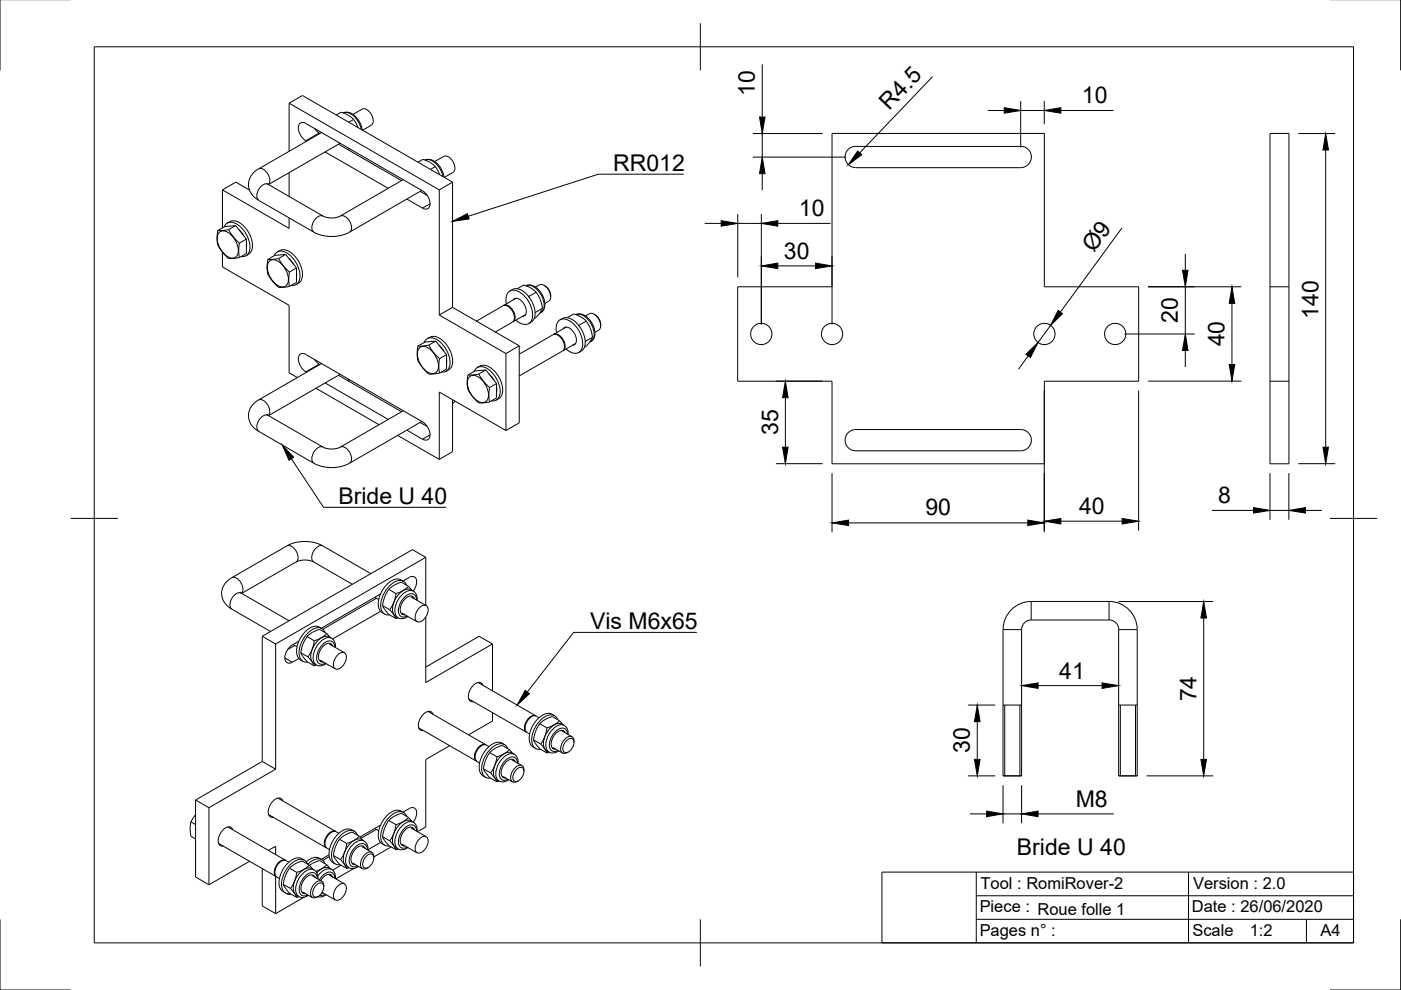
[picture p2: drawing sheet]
<svg xmlns="http://www.w3.org/2000/svg" width="297mm" height="210mm" viewBox="0 0 297 210" stroke-linecap="round" stroke-linejoin="round" font-family="sans-serif">
<defs><g id="words">
<g font-size="4.9">
<text x="160.1" y="20.4" transform="rotate(-90 160.1 20.4)">10</text>
<text x="188.6" y="23.6" transform="rotate(-46 188.6 23.6)">R4.5</text>
<text x="229.4" y="21.9">10</text>
<text x="130" y="36.2">RR012</text>
<text x="169.4" y="45.8">10</text>
<text x="231.9" y="53.7" transform="rotate(-54 231.9 53.7)">Ø9</text>
<text x="166.2" y="54.8">30</text>
<text x="249.7" y="68.5" transform="rotate(-90 249.7 68.5)">20</text>
<text x="279.5" y="67.5" transform="rotate(-90 279.5 67.5)">140</text>
<text x="259.7" y="73.4" transform="rotate(-90 259.7 73.4)">40</text>
<text x="165" y="92.3" transform="rotate(-90 165 92.3)">35</text>
<text x="71.7" y="106.9">Bride U 40</text>
<text x="258.3" y="106.7">8</text>
<text x="196.2" y="109.3">90</text>
<text x="228.8" y="109">40</text>
<text x="125.1" y="133.4">Vis M6x65</text>
<text x="224.6" y="143.9">41</text>
<text x="253.7" y="148.7" transform="rotate(-90 253.7 148.7)">74</text>
<text x="205.6" y="159.7" transform="rotate(-90 205.6 159.7)">30</text>
<text x="228.1" y="171">M8</text>
<text x="215.6" y="181.2">Bride U 40</text>
</g>
<g font-size="3.5">
<text x="207.9" y="188.4">Tool : RomiRover-2</text>
<text x="253" y="188.4">Version : 2.0</text>
<text x="207.7" y="193.4">Piece : Roue folle 1</text>
<text x="252.7" y="193.5">Date : 26/06/2020</text>
<text x="207.7" y="198.4">Pages n° :</text>
<text x="252.8" y="198.5">Scale</text>
<text x="265" y="198.5">1:2</text>
<text x="280" y="198.4">A4</text>
</g>
</g></defs>
<!-- layer: Visible Narrow -->
<g fill="none" stroke="#000" stroke-width=".21">
<path d="M54.8 35.8a1.96 1.96 0 0 1 2.2 1.6 1.61 1.61 0 0 1-.1 1.7M56.8 39.1a2.03 2.03 0 0 0-2.2 1.6 1.41 1.41 0 0 0 .2 1.7M67.7 28.2l-2.9 1.6M72.8 23.9a3 3 0 0 1 3.2 2l.6 1.5M90.1 33.9a3 3 0 0 1 3.3 2l.5 1.5M68.5 45.8a2.03 2.03 0 0 0-2.3 1.7 1.41 1.41 0 0 0 .3 1.7M72.2 45.8a2.03 2.03 0 0 1 2.2 1.7 1.41 1.41 0 0 1-.3 1.7M91.2 43.2l-1.6 .9M67.7 77.2l-2.9 1.6M111.5 60.6a2.58 2.58 0 0 1 2.8 1.3 3.9 3.9 0 0 1 .7 4l-.3 .3M122.1 66.7a2.58 2.58 0 0 1 2.8 1.4 3.9 3.9 0 0 1 .7 4l-.3 .3M54.8 84.8a1.96 1.96 0 0 1 2.2 1.6 1.61 1.61 0 0 1-.1 1.7"/>
<path d="M56.8 88.1a2.03 2.03 0 0 0-2.2 1.6 1.41 1.41 0 0 0 .2 1.7M68.5 94.8a2.03 2.03 0 0 0-2.3 1.7 1.41 1.41 0 0 0 .3 1.7M72.2 94.8a2.03 2.03 0 0 1 2.2 1.7 1.41 1.41 0 0 1-.3 1.7M91.2 92.2l-1.6 .9M60.8 115.7a2.03 2.03 0 0 1 2.3 1.7 1.41 1.41 0 0 1-.3 1.7M68.4 115.7a2.03 2.03 0 0 0-2.2 1.7 1.41 1.41 0 0 0 .3 1.7M49.2 122.5a1.96 1.96 0 0 1 2.1 1.5 1.61 1.61 0 0 1-.1 1.8M51.1 125.8a2.03 2.03 0 0 0-2.2 1.6 1.41 1.41 0 0 0 .3 1.7M60.4 139.5l1.6 .9M70.3 135.3a2.48 2.48 0 0 0-2.8 1.3 3.9 3.9 0 0 0-.8 4.1l.4 .3M71 137.2a1.17 1.17 0 0 0-.6-1.2 1.17 1.17 0 0 0-1.4 .2 3.8 3.8 0 0 0-1.6 4.2 1.17 1.17 0 0 0 1.6 .2M87.6 125.3a2.48 2.48 0 0 0-2.8 1.3 3.9 3.9 0 0 0-.7 4.1l.3 .3"/>
<path d="M88.3 127.2a1.17 1.17 0 0 0-.6-1.2 1.17 1.17 0 0 0-1.3 .1 3.8 3.8 0 0 0-1.7 4.3 1.17 1.17 0 0 0 1.7 .2M212.7 133.5h3.9M218.6 127.5v4M235.1 127.5v4M237.2 133.5h3.9M109 159.9a2.48 2.48 0 0 0-2.8 1.3 3.9 3.9 0 0 0-.7 4.1l.3 .3M119.6 153.8a2.48 2.48 0 0 0-2.8 1.3 3.9 3.9 0 0 0-.7 4l.3 .3M120.3 155.6a1.17 1.17 0 0 0-.6-1.1 1.17 1.17 0 0 0-1.3 .1 3.8 3.8 0 0 0-1.7 4.3 1.15 1.15 0 0 0 1.6 .2M213 149.5v15M216.2 149.5v15M237.5 149.5v15M240.7 149.5v15"/>
<path d="M77.2 178.3a2.48 2.48 0 0 0-2.8 1.3 3.9 3.9 0 0 0-.8 4.1l.4 .2M87.6 174.3a2.48 2.48 0 0 0-2.8 1.3 3.9 3.9 0 0 0-.7 4.1l.3 .3M88.3 176.2a1.17 1.17 0 0 0-.6-1.2 1.17 1.17 0 0 0-1.3 .1 3.8 3.8 0 0 0-1.7 4.3 1.17 1.17 0 0 0 1.7 .2M109.7 161.8a1.17 1.17 0 0 0-.6-1.2 1.17 1.17 0 0 0-1.3 .2 3.8 3.8 0 0 0-1.7 4.2 1.15 1.15 0 0 0 1.6 .2M66.6 184.4a2.48 2.48 0 0 0-2.8 1.3 3.9 3.9 0 0 0-.8 4.1l.3 .3M67.3 186.3a1.17 1.17 0 0 0-.6-1.2 1.17 1.17 0 0 0-1.4 .2 3.8 3.8 0 0 0-1.6 4.2 1.15 1.15 0 0 0 1.6 .2M69 189.6l-.6 .2h-.6M70.3 184.3a2.55 2.55 0 0 0-2.9 1.4M71 186.2a1.25 1.25 0 0 0-.8-1.3 1.25 1.25 0 0 0-1.5 .5l-1 1.1M77.9 180.1a1.17 1.17 0 0 0-.6-1.1 1.17 1.17 0 0 0-1.4 .1 3.8 3.8 0 0 0-1.6 4.3 1.15 1.15 0 0 0 1.6 .2"/>
</g>
<!-- layer: Visible -->
<g fill="none" stroke="#000" stroke-width=".21">
<path d="M61.3 21.9v10.2M61.3 36.6v5M61.3 21.9l31.8 18.4M61.3 21.9l2.8-1.7 31.8 18.4M65 29.9a3.2 3.2 0 0 1-1.5-3.6 .98 .98 0 0 1 1.3-.1l24.8 14.3a3 3 0 0 1 1.4 3.5 .98 .98 0 0 1-1.4 .1M66.7 27.2l1.1 1.1M68.2 28.1l-13.5 7.7-.9 .7-.8 1.1-.3 1.3 .3 1.6 .7 1.1 1.1 .9 11.9 6.8 1.6 .6 2.5 .2 1.5-.2 1.6-.6 15.5-8.9M68.9 32.2l13.4 7.7M71.3 24.4l1-.6 1.8 .8 .9 .7M71.8 30.6l13.4 7.7M72.1 30.4l-15.2 8.7M72.2 30.4h-.2"/>
<path d="M72.8 24l.5-.2 .7 .1 1.2 .7 1.2 1.5 .4 1.5M73.9 31.7h-.1M73.9 31.4l-.2 .3M74.1 31.5l-.2 .2M75 25.3l.9 1.7M75 25.3l-1.1 .6M76.8 23.1l-2 1.1M76.8 23.1a2.03 2.03 0 0 1 2.2 1.7 1.41 1.41 0 0 1-.3 1.7M78.7 26.6l-1.8 1M85.5 38.1l-13.4 7.7-1.7 .4-1-.1-.9-.3-11.9-6.9M88.6 34.4l1-.6h.2l1.4 .6 1.1 .9M90.1 33.9l1.1-.1 1.3 .7 1.1 1.4 .5 1.7"/>
<path d="M92.2 34.3l1.9-1.2a2.03 2.03 0 0 1 2.2 1.7 1.41 1.41 0 0 1-.3 1.7M92.3 35.3l.9 1.7M92.3 35.3l-1 .6M95.9 38.6v26.6M95.9 38.6l-2.8 1.7M96.1 36.5l-1.9 1.1M176.4 28.3h45v32.5h20v20h-20v17.5h-45v-17.5h-20v-20h20zM181.4 35.6h35M181.4 31h35M181.4 31a2.25 2.25 0 0 0-2.2 2.3 2.25 2.25 0 0 0 2.2 2.2M216.4 31a2.25 2.25 0 0 1 2.3 2.3 2.25 2.25 0 0 1-2.3 2.2M269.3 28.3h4v70h-4z"/>
<path d="M46.2 48.9l-.1 2.3a5.4 5.4 0 0 0 1.7 3 1.71 1.71 0 0 0 1.9 .6l1.1-.2M46.5 49.2a2.07 2.07 0 0 1 2.8 .9 4.2 4.2 0 0 1 1 4 1.56 1.56 0 0 1-2.5 0 4.3 4.3 0 0 1-1.5-4.6zM47.2 40.3l14.1 8.1v-2.2M47.2 40.3l2.8-1.7 2.9 1.7M47.2 40.3v8M47.2 53.5v3.1l14.1 8.1v14.4l1.8 .9M47.5 48.1a1.61 1.61 0 0 1 2.5-.7 5.8 5.8 0 0 1 2.9 5.8 1.51 1.51 0 0 1-1.8 1.2M48.5 48.7l1.1 1.7 1.2 1.2M48.5 48.7l-2.3 .2M48.7 47l-.5 .3M48.7 47a2.71 2.71 0 0 1 3.1 1 5.3 5.3 0 0 1 1.5 5.2l-.2 .4-.9 .6M50 47.8l-2.4 .2-1.4 .9"/>
<path d="M50 47.8l2.2 2.9M50 47.8l-1.5 .9M50.6 48.7l1.1 1.3M50.8 51.6l-.2 1.3 .2 1.7M52.2 51.6v.9M52.2 50.7v3.1l-1.4 .8M52.2 50.7l-1.4 .9M56.8 55l-.1 2.3a5.4 5.4 0 0 0 1.7 3 1.85 1.85 0 0 0 2.1 .6l.9-.2M57.2 55.3a2.07 2.07 0 0 1 2.7 .9 4.2 4.2 0 0 1 1 4.1 1.56 1.56 0 0 1-2.5-.1 4.3 4.3 0 0 1-1.5-4.5zM58.1 54.2a1.61 1.61 0 0 1 2.5-.7 5.8 5.8 0 0 1 2.9 5.8 1.51 1.51 0 0 1-1.8 1.2M58.8 53.4a2.29 2.29 0 0 1 3.1 .3 5.7 5.7 0 0 1 2 5.6l-.2 .4-.9 .7M59.1 54.8l1.1 1.7 1.2 1.2"/>
<path d="M59.1 54.8l-2.3 .2M60.6 53.9l-2.3 .3-1.5 .8M60.6 53.9l2.3 2.9M60.6 53.9l-1.5 .9M61.2 54.8l1.1 1.3M61.4 57.7l-.2 1.4 .2 1.6M62.9 57.8v.8M62.9 56.8v3.1l-1.5 .8M62.9 56.8l-1.5 .9M86.3 42.2l3.3 1.9M89.1 40.6l1.5 .8M89.5 40.4h-.2"/>
<path d="M93.1 40.3v26.5M65 78.9a3.2 3.2 0 0 1-1.5-3.6 .98 .98 0 0 1 1.3-.2l24.8 14.3a3 3 0 0 1 1.4 3.6 .98 .98 0 0 1-1.4 .1l-3.3-1.9M66.7 76.2l1 1M67.7 77.2l.1 .1M68.2 77.1l-13.4 7.7-1 .7-.7 1-.4 1.3 .3 1.7 .8 1.1 1 .9 12 6.9 1.9 .6 2 .1 1.7-.2 1.4-.5 15.6-9M71.8 79.6l13.4 7.7M72.1 79.4l-15.2 8.7M72.2 79.4h-.2M88.6 73.4l-.1 2.3a5.4 5.4 0 0 0 1.5 2.8 1.98 1.98 0 0 0 2.4 .7l.8-.1M89 73.7a2.07 2.07 0 0 1 2.7 .9 4.2 4.2 0 0 1 1 4 1.56 1.56 0 0 1-2.5 0 4.3 4.3 0 0 1-1.5-4.6zM89.9 72.6a1.61 1.61 0 0 1 2.5-.7 5.8 5.8 0 0 1 2.9 5.8 1.51 1.51 0 0 1-1.7 1.2M90.9 73.2l1 1.5 1.3 1.3"/>
<path d="M90.9 73.2l-2.3 .2M91.1 71.5l-.5 .3M91.1 71.5a2.71 2.71 0 0 1 3.1 1 5.3 5.3 0 0 1 1.6 5.2l-.3 .4-.9 .6M92.4 72.3l-2.3 .2-1.5 .9M92.4 72.3l2.3 2.9M92.4 72.3l-1.5 .9M93 73.2l1.1 1.3M93.1 66.8l14.2 8.2M93.2 76l-.2 1.2 .2 1.9M94.7 76.1v.9M94.7 75.2v3l-1.5 .9M94.7 75.2l-1.5 .8"/>
<path d="M95.9 65.2l14.2 8.1M95.9 65.2l-2.8 1.6M99.2 79.5l-.1 2.3a6 6 0 0 0 1.9 3.2 1.48 1.48 0 0 0 1.5 .4l1.3-.2M99.6 79.8a2.07 2.07 0 0 1 2.7 .9 4.2 4.2 0 0 1 1 4.1 1.56 1.56 0 0 1-2.5-.1 4.3 4.3 0 0 1-1.5-4.5zM100.6 78.7a1.61 1.61 0 0 1 2.4-.7 5.8 5.8 0 0 1 2.9 5.8 1.51 1.51 0 0 1-1.7 1.2M101 68.1l5.7-3.3a2.07 2.07 0 0 1 2.2 1.8 1.43 1.43 0 0 1-.2 1.7M101.5 79.3l.9 1.4 1.4 1.5M101.5 79.3l-2.3 .2M101.7 77.6l-.5 .3M101.8 77.6a2.71 2.71 0 0 1 3 1.1 5.3 5.3 0 0 1 1.6 5.1l-.3 .4-.9 .7M103 78.4l-2.3 .2-1.5 .9M103 78.4l2.3 2.9"/>
<path d="M103 78.4l-1.5 .9M103.7 79.3l1 1.3M106.7 64.8a1.75 1.75 0 0 1 2.2 1.3l.2 .4a1.45 1.45 0 0 1-.4 1.7M107.3 75v16.3M107.4 64.4a2.16 2.16 0 0 1 1.3-2.9 4.8 4.8 0 0 1 4 3.9 2.64 2.64 0 0 1-.9 3.3 2.57 2.57 0 0 1-2.4-.8M108.1 61.7a2.25 2.25 0 0 1 3.1 .2 5.7 5.7 0 0 1 2 5.7l-.6 .7M108.7 68.3l-3.7 2.1M108.8 63.6a1.19 1.19 0 0 1 1.9 .3l.6 .9a1.65 1.65 0 0 1-.2 2.2l-.3 .1M109.3 63.2v.1M109.4 63.2l-2.6 1.6M109.7 61.2l1.3-.8 1.8 .8 .9 .8M110.1 75.1l7.2-4.1a2.07 2.07 0 0 1 2.2 1.7 1.43 1.43 0 0 1-.2 1.7l-9.2 5.3"/>
<path d="M110.1 73.3v16.4l-2.8 1.6M110.1 73.3l-2.8 1.7M111.4 66.8h-.1M111.4 66.7l-2.6 1.5M111.5 60.6l.9-.2 .9 .3 .9 .7 .8 1.1 .4 1.1 .1 1.2-.3 1-.8 .6M112 62.8h.2M112.2 62.8v.2M112.6 68.3l-.5 .3M113.5 66.2v.1M113.5 66.3h.1M113.7 62l.8 1.4 .5 2M113.7 62l-1.5 .8"/>
<path d="M114.3 60.4l-.8 .5M114.3 60.4a2.07 2.07 0 0 1 2.3 1.7 1.43 1.43 0 0 1-.3 1.8l-.8 .4M115 65.4l-.7 1.2-1 .9M115 65.4l-1.5 .9M115.3 60.5l.3 .1M115.6 60.6a2.57 2.57 0 0 1 1.2 2.3M117.4 70.9a1.75 1.75 0 0 1 2.1 1.3l.2 .4a1.45 1.45 0 0 1-.4 1.8M118 70.5a2.16 2.16 0 0 1 1.3-2.9 4.8 4.8 0 0 1 4 3.9 2.64 2.64 0 0 1-.8 3.3 2.57 2.57 0 0 1-2.5-.8M119.2 67.5l-.5 .3M119.3 67.5a2.71 2.71 0 0 1 3 1.1 5.3 5.3 0 0 1 1.6 5.1l-.3 .4-.9 .7M119.4 69.7a1.19 1.19 0 0 1 1.9 .3l.6 .9a1.65 1.65 0 0 1-.2 2.2l-.3 .1M120 69.4h-.1"/>
<path d="M120 69.4l-2.6 1.5M120.3 67.3l1.5-.7 1.5 .7 1 .8M122 72.9h-.1M122 72.8l-2.6 1.6M122.1 66.7l.8-.2 1.1 .4 .9 .8 .8 1.2 .4 1v1.2l-.4 .9-.7 .6M122.6 68.9l.2 .1M122.8 69v.1M124.1 72.3v.1M124.1 72.4h.1M124.1 67l.9-.5a2.07 2.07 0 0 1 2.2 1.7 1.43 1.43 0 0 1-.2 1.8l-.9 .5M124.3 68.1l.8 1.5 .5 1.9M124.3 68.1l-1.5 .9"/>
<path d="M125.6 71.5l-.7 1.2-1 .9M125.6 71.5l-1.5 .9M125.9 66.6l.3 .2M126.2 66.8a2.57 2.57 0 0 1 1.2 2.3M269.3 60.8h4M67 82.3l13.4 7.8M68.9 81.2l13.4 7.7M73.9 80.4l-.2 .3M74.1 80.5l-.3 .2M84.3 92.3l8.8 5.1M85.5 87.1l-13.4 7.7-1.4 .4-1.3-.1-.9-.3-11.9-6.9M89.1 89.6l1.5 .8"/>
<path d="M89.5 89.4h-.2M95.9 84.8v11l-2.8 1.6M96.1 85.5l-.2 .1M96.4 85l-.4 .5M103.8 82.2l-.1 1.2 .1 1.8M105.3 82.2v.9M105.3 81.3v3.1l-1.5 .8M105.3 81.3l-1.5 .9M107.3 91.3l-14.2-8.2v14.3M179.8 91.7l1-.5 .6-.1h35a2.25 2.25 0 0 1 2.3 2.2 2.25 2.25 0 0 1-2.3 2.3h-35a2.25 2.25 0 0 1-2.1-1.4 2.25 2.25 0 0 1 .5-2.5zM269.3 80.8h4M90.3 118.2v10.1"/>
<path d="M90.3 118.2l-2.9-1.7-31.8 18.4M90.3 118.2l-31.9 18.3M50.9 125.6l10.4 6M55.6 134.9v26.6M55.6 134.9l2.8 1.6M58.4 136.5v26.6M62 136.7a3 3 0 0 0-1.4 3.6 .98 .98 0 0 0 1.4 .1l1.4-.8M62.1 136.6l.9 .5M62.5 136.9l-1.5 .8M63.4 135.9l-1.4 .9M63.8 138.4l.5 1 .8 .9 1.5 .9M63.8 138.4l1.5 .9"/>
<path d="M65.1 135l-.8 1.5-.5 1.9M65.1 135l1.5 .9M65.3 139.3l.8 .9 .5 1M66.6 135.9l-.5 1.9-.8 1.5M67.7 133l.5 .3M67.7 132.9a2.72 2.72 0 0 0-3.1 1.1 5.4 5.4 0 0 0-1.5 5.2l.2 .4 .9 .6M67.8 139.9l3.3 1.9M68.2 135.2l-1.6 .7M68.2 135.2a4.7 4.7 0 0 0-2.2 4.8l.5 .7M68.2 135.2a1.96 1.96 0 0 1 2.4 .3l.4 .8 .1 1M68.9 134.1a1.61 1.61 0 0 0-2.4-.8 5.9 5.9 0 0 0-3 5.9 1.51 1.51 0 0 0 1.8 1.2M69.3 134.3l-1.1 .9"/>
<path d="M69.3 134.3l.7 .9M69.3 134.3l-1.6-.9-1.6 .8-1 .8M69.8 136.5l3.2 1.9M70 136.4l.3 .4M70.5 136.9a1.11 1.11 0 0 0-2 .1 2.58 2.58 0 0 0-.6 3.2l.6 .2M71.7 138.8a.99 .99 0 0 1 1.3-.4 .99 .99 0 0 1 .4 1.4l-.4 .9a1.59 1.59 0 0 1-2.1 1 2.34 2.34 0 0 1 .8-2.9zM74.7 123.9l-8.2-4.8-1.3-.3h-1.1l-1.3 .3-11.6 6.7M78.6 121.6l-10.7-6.1-1.5-.5-2.1-.2-1.8 .3-1.4 .5-12.6 7.3-1 1.2-.5 1.3 .1 1.3 .8 1.5 .8 .7 8.7 5M79.5 126.7l.8 .4M79.8 126.8l-11.4 6.6M80.7 129.6l-10.2 5.9M80.7 125.9l-12.6 7.3"/>
<path d="M81 129.9l.6 .3M81.1 128.4l.5 .9 .8 1 1.6 .9M81.1 128.4l1.5 .9M82.4 125l-.9 1.7-.4 1.7M82.4 125l1.6 .8M82.6 129.3l1.4 1.9M84 125.8l-.4 1.7-1 1.8M84.4 131l-.4 .2M85 123l.6 .3M85 122.9a2.72 2.72 0 0 0-3 1.1 5.4 5.4 0 0 0-1.6 5.2l.6 .7M85.2 130l3.2 1.8M85.2 130.2h.5"/>
<path d="M85.5 125.2l-1.5 .6M85.5 125.2a4.7 4.7 0 0 0-2.2 4.8l.4 .6 1.1 .5h.7l1-.4M85.5 125.2a1.96 1.96 0 0 1 2.4 .3l.5 .9 .1 .9M86.2 124.1a1.61 1.61 0 0 0-2.4-.8 5.9 5.9 0 0 0-3 5.9 1.51 1.51 0 0 0 1.8 1.2M86.6 124.3l-1.1 .9M86.6 124.3l.7 .9M86.6 124.3l-1.5-.9-1.6 .7-1.1 .9M86.7 122.4l-1.3 .8M86.8 122.4a1.05 1.05 0 0 1 1.3 .1 1.05 1.05 0 0 1 .2 1.3l-.7 1.5M87.1 126.5l3.3 1.9M87.4 126.4l.2 .4M87.9 126.9a1.11 1.11 0 0 0-2 .1 2.58 2.58 0 0 0-.7 3.2l.7 .1"/>
<path d="M89 128.8a.99 .99 0 0 1 1.4-.4 .99 .99 0 0 1 .3 1.3l-.3 1a1.59 1.59 0 0 1-2.1 1 2.34 2.34 0 0 1 .7-2.9zM90.3 130.8v13.9l14.1-8.2M104.4 136.5l-2.8-1.6-11.3 6.5M104.4 136.5v10M212.7 133.5a6 6 0 0 1 5.9-6h16.6a6 6 0 0 1 5.9 6v31h-3.9v-31a2.01 2.01 0 0 0-2-2.1l-16.6 .1a2.01 2.01 0 0 0-2 2v31h-3.9v-31M66.5 140.7l1.2 .5 .8-.1 .7-.4M67.1 141l-.5 .2M67.9 140.2h.4M88.8 154.3l12.2 7.1M90.8 150.8l12.2 7.1M91.8 151.4a1.14 1.14 0 0 0-1-.6 1.14 1.14 0 0 0-1 .6 2.63 2.63 0 0 0-.7 3.4l.7 .1M95.3 158.1l-5 2.9v14.3l-1.8 1"/>
<path d="M99.4 148.2l12.2 7M101.4 144.7l12.2 7.1M102.4 145.3a1.14 1.14 0 0 0-1-.6 1.14 1.14 0 0 0-1 .6 2.63 2.63 0 0 0-.7 3.3l.7 .2M103.1 157.9a1.75 1.75 0 0 0-2.2 1.3l-.2 .4a1.45 1.45 0 0 0 .4 1.8M103.1 158l.6 .3M103.1 158a2.07 2.07 0 0 0-2.2 1.7 1.44 1.44 0 0 0 .8 2.1M103.8 159.6l-.9 1.7-.4 1.7M103.8 159.6l1.6 .9M104.4 151.1v1.8l-5.1 2.9M106.4 157.6l.6 .3M106.4 157.5a2.72 2.72 0 0 0-3 1.1 5.4 5.4 0 0 0-1.6 5.2l.3 .4 .9 .6M106.9 159.8l-1.5 .7"/>
<path d="M106.9 159.8a1.91 1.91 0 0 1 2.3 .3l.5 .6 .2 1.2M106.9 159.8l-1.1 1-.9 1.5M107.6 158.7a1.61 1.61 0 0 0-2.4-.8 5.9 5.9 0 0 0-3 5.9 1.51 1.51 0 0 0 1.8 1.2M108 158.9l-1.1 .9M108 158.9l.7 .9M108 158.9l-1.5-.9-1.3 .6-1.4 1M113.1 156.9l.5 .8 .8 1.1 1.6 .9M113.1 156.9l1.5 .8M113.7 151.8a1.75 1.75 0 0 0-2.2 1.3l-.2 .4a1.45 1.45 0 0 0 .4 1.8M114.3 152.2a1.34 1.34 0 0 0-2.2 .3 2.07 2.07 0 0 0-.4 2.8l.6 .4M114.4 153.5l-.8 1.5-.5 1.9M114.4 153.5l1.6 .8"/>
<path d="M114.6 157.7l.9 1.1M115.5 156.2l-.9 1.5M115.5 158.8l.5 .9M115.5 158.8l.9 .7 .6 .2 .9-.2 .5-.3M115.5 156.2l-.3 1.5 .3 1.1M116 154.3l-.5 1.9M116.4 159.5l-.4 .2M117.2 158.5l2.1 1.2M117.2 158.7h.4M117.6 151.8a2.21 2.21 0 0 0-3.1 .2 5.7 5.7 0 0 0-2.1 5.7l.3 .4 .9 .6M118.2 152.6a1.61 1.61 0 0 0-2.4-.8 5.9 5.9 0 0 0-3 5.9 1.51 1.51 0 0 0 1.8 1.2M118.6 152.8l-.9 .8-1.7 .7"/>
<path d="M118.6 152.8l.7 .8M118.6 152.8l-1.6-.9-1.6 .7-1 .9M119.1 153.5l.7 .4 .4 .5 .3 1.3M119.1 153.5a2.39 2.39 0 0 0-2.7 1.2l-.9 1.5M119.2 155l2.1 1.2M119.4 154.9l.2 .3M119.8 155.4a1.13 1.13 0 0 0-1.9 .1 2.61 2.61 0 0 0-.7 3.2l.6 .1M120.1 157a.86 .86 0 0 1 1.5 0 2.16 2.16 0 0 1-1.8 2.6 1.43 1.43 0 0 1 0-2.2zM121.7 157.1v.3M121.7 157.1a.95 .95 0 0 0-.7-1 .95 .95 0 0 0-1.1 .5l-.6 .8a1.63 1.63 0 0 0 .1 2.3h.4l.7-.3M212.7 149.5h3.9M237.2 149.5h3.9"/>
<path d="M40.5 174.2l-.2 1.1 .2 2 1 .6M40.5 174.2l1 .6M41.5 172.7l-1 1.5M41.5 169.6v16.3l2.8 1.7M41.5 169.6l2.8 1.7M44.3 171.3v16.3M46.3 178.8l12.2 7.1M48.3 175.3l12.2 7.1M49.4 175.9a1.14 1.14 0 0 0-1.1-.6 1.14 1.14 0 0 0-1 .6 2.63 2.63 0 0 0-.7 3.4l.8 .1M55.6 161.5l-14.1 8.1M55.6 161.5l2.8 1.6M56.9 172.7l12.3 7"/>
<path d="M58.4 163.1l-14.1 8.2M58.9 169.2l12.2 7.1M60 169.8a1.14 1.14 0 0 0-1.1-.6 1.14 1.14 0 0 0-1 .6 2.63 2.63 0 0 0-.7 3.3l.8 .2M69.3 179.8l.5 .3M71.2 176.3a1.75 1.75 0 0 0-2.1 1.3l-.2 .4a1.45 1.45 0 0 0 .3 1.8M71.9 176.7a1.34 1.34 0 0 0-2.2 .3 2.07 2.07 0 0 0-.4 2.8M72 178l-.9 1.5-.4 1.9M72 178l1.5 .8M73.5 178.8l-.3 1.7-1 1.8M74.6 176l.5 .2M74.6 175.9a2.72 2.72 0 0 0-3.1 1.1 5.4 5.4 0 0 0-1.5 5.2l.2 .4 .9 .6M75.1 178.2l-1.6 .6"/>
<path d="M75.1 178.2a4.7 4.7 0 0 0-2.2 4.8l.4 .6 1.1 .5h.8l.8-.4M75.8 177.1a1.61 1.61 0 0 0-2.5-.8 5.9 5.9 0 0 0-2.9 5.9 1.51 1.51 0 0 0 1.8 1.1M76.2 177.3l-1.1 .9M76.2 177.3l.7 .9M76.2 177.3l-1.5-.9-1.9 .8-.8 .8M76.7 178l1 .8 .3 .7v.7M76.7 178l-.9-.1-.7 .3M76.7 179.5l2.1 1.2M76.9 179.4l.3 .3M77.4 179.9a1.13 1.13 0 0 0-2 .1 2.61 2.61 0 0 0-.7 3.2l.7 .1M79.5 175.7l.8 .4M79.8 175.8l-3.2 1.9"/>
<path d="M80.7 178.6l-2.7 1.6M80.7 175l-4.4 2.5M81.1 177.4l.5 .9 .8 1 1.6 .9M81.1 177.4l1.5 .9M82.4 174l-.9 1.7-.4 1.7M82.4 174l1.6 .9M82.6 178.3l1.4 1.9M82.9 179.6l-3.7 2.1M84 174.9l-.4 1.6-1 1.8M84.4 180l-.4 .2M85.2 179l3.2 1.8M85.2 179.2h.5"/>
<path d="M85.6 172.3a2.25 2.25 0 0 0-3.1 .2 5.7 5.7 0 0 0-2.1 5.7l.3 .4 .9 .6M86.2 173.1a1.61 1.61 0 0 0-2.4-.8 5.9 5.9 0 0 0-3 5.9 1.51 1.51 0 0 0 1.8 1.2M86.6 173.3l-1 .9-1.6 .7M86.6 173.3l.7 .9M86.6 173.3l-1.5-.9-1.3 .5-1.4 1.1M86.7 171.4l-1.3 .8M86.8 171.4a1.05 1.05 0 0 1 1.3 .1 1.05 1.05 0 0 1 .2 1.3l-.7 1.5M87.1 174l.5 .3M87.1 174a2.39 2.39 0 0 0-2.7 1.2 3.6 3.6 0 0 0-.8 4.3l.8 .5 .6 .2 .5-.1 1-.4M87.1 175.5l3.3 1.9M87.4 175.4l.2 .4M87.6 174.3l.7 .7 .2 1.3"/>
<path d="M87.9 175.9a1.11 1.11 0 0 0-2 .1 2.58 2.58 0 0 0-.7 3.2l.7 .1M89 177.8a.99 .99 0 0 1 1.4-.4 .99 .99 0 0 1 .3 1.3l-.3 1a1.59 1.59 0 0 1-2.1 1 2.34 2.34 0 0 1 .7-2.9zM102.5 163l1.3 1.9 1.6 .9M102.5 163l1.5 .9M104 163.9l.9 1M104.9 162.3l-.9 1.6M104.9 164.9l.5 .9M104.9 164.9l.9 .7 .5 .2 .8-.1 .7-.4M104.9 162.3l-.3 1.5 .3 1.1M105.4 160.5l-.5 1.8M105.8 165.6l-.4 .2M106.6 164.6l2.1 1.2"/>
<path d="M106.6 164.8h.4M108.6 161.1l2.1 1.2M108.8 161l.2 .4M109.2 161.5a1.13 1.13 0 0 0-1.9 .1 2.61 2.61 0 0 0-.7 3.2l.6 .2M109.5 163.1a.86 .86 0 0 1 1.5 0 2.16 2.16 0 0 1-1.8 2.6 1.43 1.43 0 0 1 0-2.2zM111.1 163.3v.2M111.1 163.2a.95 .95 0 0 0-.7-1 .95 .95 0 0 0-1.1 .5l-.6 .8a1.63 1.63 0 0 0 .1 2.3l.4 .1 .7-.3M52.9 182.6l-8.6 5M55.6 184.2v7.9l2.8 1.6M56.9 180.3l1.5-.9v1.8M58.4 185.8v7.9M60 187.5l1.4 1.9 1.5 .9"/>
<path d="M60 187.5l1.6 .9M60.6 182.4a1.75 1.75 0 0 0-2.1 1.3l-.2 .4a1.45 1.45 0 0 0 .3 1.8M60.7 182.5a2.07 2.07 0 0 0-2.3 1.7 1.46 1.46 0 0 0 .8 2.1M60.7 182.5l.5 .3M60.7 189.4l.4 .2h.6M61.4 184.1l-.9 1.7-.5 1.7M61.4 184.1l1.5 .9M61.6 188.4l1.3 1.9M62.8 189.8l1.2 .5 .5-.1 .9-.4M62.9 185l-.4 1.7-.9 1.7M63.4 190.1l-.5 .2M64.1 189.1l2.1 1.2"/>
<path d="M64.1 189.3h.5M64.4 190.2l-6 3.5M64.5 184.3l-1.6 .7M64.5 184.3a4.7 4.7 0 0 0-2.2 4.8l.5 .7M64.5 184.3a1.96 1.96 0 0 1 2.4 .4l.5 .8v.9M64.5 182.4a2.21 2.21 0 0 0-3.1 .2 5.7 5.7 0 0 0-2 5.7l.2 .4 .9 .6M65.2 183.2a1.61 1.61 0 0 0-2.5-.7 5.9 5.9 0 0 0-2.9 5.8 1.51 1.51 0 0 0 1.7 1.2M65.6 183.4l-1.1 .9M65.6 183.4l.7 .9M65.6 183.4l-1.6-.8-1.6 .7-1 .8M66.1 185.6l2.1 1.2M66.3 185.5l.3 .4"/>
<path d="M66.8 186a1.13 1.13 0 0 0-2 .1 2.61 2.61 0 0 0-.7 3.2l.7 .2M67.1 187.6a.86 .86 0 0 1 1.5 0 2.16 2.16 0 0 1-1.8 2.6 1.43 1.43 0 0 1 0-2.2zM67.7 182l.5 .3M67.7 181.9a2.5 2.5 0 0 0-2.8 .8M68.2 184.2l-1.2 .6M68.2 184.2a1.96 1.96 0 0 1 2.3 .3l.5 .8 .1 1M68.2 184.2l-1 .9M68.3 189.2l2.8 1.6M68.5 189.4h-.3M68.6 188a.99 .99 0 0 0-.5-1.2 .99 .99 0 0 0-1.2 .4l-.7 .8a1.63 1.63 0 0 0 .2 2.4h.4l.7-.3M68.9 183.1a1.71 1.71 0 0 0-2.8-.6l-.8 .7M69.2 189.7l-.9 .4h-.9"/>
<path d="M69.3 183.3l-1.1 .9M69.3 183.3l.7 .9M69.3 183.3l-1.5-.9-1 .4-1.2 .7M69.8 181.2l-1.7 1M69.8 181.6l-1.4 .8M69.8 185.5l3.2 1.9M70 185.4l.3 .4M70.5 185.9a1 1 0 0 0-1.7-.1l-.8 .9M70.7 181.4l.3 .6 1 1.3 1.5 .8M70.7 181.4l1.5 .9M71.7 187.8a.99 .99 0 0 1 1.3-.4 .99 .99 0 0 1 .4 1.4l-.4 .9a1.59 1.59 0 0 1-2.1 1 2.34 2.34 0 0 1 .8-2.9zM72.2 182.3l1.3 1.8"/>
<path d="M72.3 183.4l-1.8 1.1M74 184l-.5 .1M74.7 183l2.1 1.2M74.8 183.2h.4M75.1 184.1l-3.9 2.2M77.7 181.5a.86 .86 0 0 1 1.5 0 2.16 2.16 0 0 1-1.8 2.6 1.43 1.43 0 0 1 0-2.2zM78.1 183.9l-.3 .2M79.2 181.9a.98 .98 0 0 0-.5-1.2 .98 .98 0 0 0-1.2 .4l-.7 .8a1.63 1.63 0 0 0 .2 2.3l.8-.1"/>
<circle cx="161.4" cy="70.8" r="2.25"/>
<circle cx="176.4" cy="70.8" r="2.25"/>
<circle cx="221.4" cy="70.8" r="2.25"/>
<circle cx="236.4" cy="70.8" r="2.25"/>
</g>
<!-- layer: Border -->
<path d="M0 -.1v15M297 -.1v15M20 9.9h267v190h-267zM148.5 4.9v10M15 109.9h10M282 109.9h10M0 194.9v15h15M148.5 194.9v10M297 194.9v15h-15" fill="none" stroke="#000" stroke-width=".21"/>
<!-- layer: TitleBlock -->
<path d="M187 184.9h100v15h-100zM207 194.9h80M207 189.9h80M207 184.9v15M252 184.9v15M277 194.9v5" fill="none" stroke="#000" stroke-width=".21"/>
<!-- layer: Annotations -->
<path d="M95.9 46.9l3.2-1.6 .4 1.1zM59.8 94.4l2.5 2.5-1 .7zM111.3 146.4l.9 .7-2.6 2.4z" fill="#000" stroke="#000" stroke-width=".21"/>
<path d="M144.9 36.9h-18l-27.6 9M61.8 97.3l6.8 10.3h26M147.7 134.1h-26.1l-9.8 12.6" fill="none" stroke="#000" stroke-width=".21"/>
<!-- layer: Dimensions -->
<g fill="none" stroke="#000" stroke-width=".21">
<path d="M161.6 13.6v11.2M197.7 16.2l-15.4 16.2M159.6 28.3h14.8M159.6 33.3h19.8M161.6 28.3v5M161.6 36.8v3.5M209.4 23.4h3.5M216.4 21.4v9.9M216.4 23.4h5M221.4 21.4v4.9M224.9 23.4h11.2M275.3 28.3h7.8"/>
<path d="M281.1 31.8v63M149.4 47.4h3.5M156.4 45.4v13.4M156.4 47.4h5M161.4 45.4v23.4M164.9 47.4h11.2M164.9 56.4h8M176.4 54.4v14.4M237.9 48.3l-13.1 17.9M251.3 53.8v3.5M218 75.5l-2.1 2.8M222.7 69l-2.6 3.6"/>
<path d="M238.4 70.8h14.9M243.4 60.8h19.8M251.3 60.8v10M251.3 74.3v3.5M261.2 64.3v13M164.5 98.3h9.9M164.5 80.8h9.9M166.5 84.3v10.5M221.4 82.8v30.1M241.4 82.8v29.7M243.4 80.8h19.8M275.3 98.3h7.8"/>
<path d="M176.4 100.3v12.6M179.9 110.9h38M224.9 110.5h13M257 108.2h8.8M269.3 100.3v9.9M269.3 108.2h4M273.3 100.3v9.9M276.8 108.2h3.5M237.1 127.5h20.1M255.2 131v30M205.2 149.5h5.8M207.2 153v8"/>
<path d="M220.1 145.4h13.6M205.2 164.5h5.8M205.7 172.6h3.5M212.7 166.5v8.1M212.7 172.6h3.9M216.6 166.5v8.1M220.1 172.6h16.1M243.1 164.5h14.1"/>
</g>
<g fill="#000" stroke="#000" stroke-width=".21">
<path d="M161.6 33.3l.6 3.5h-1.2zM161 24.8h1.2l-.6 3.5zM181.8 32l.9 .8-2.8 2.1zM212.9 22.8l3.5 .6-3.5 .6zM221.4 23.4l3.5-.6v1.2zM281.1 28.3l.6 3.5h-1.2zM152.9 46.8l3.5 .6-3.5 .6zM161.4 47.4l3.5-.6v1.2zM161.4 56.4l3.5-.6v1.2zM172.9 55.8l3.5 .6-3.5 .6zM250.7 57.3h1.2l-.6 3.5zM217.5 75.1l2.6-2.5-1.6 3.2z"/>
<path d="M224.3 65.8l1 .7-2.6 2.5zM251.3 70.8l.6 3.5h-1.2zM261.2 60.8l.6 3.5h-1.2zM260.6 77.3h1.2l-.6 3.5zM165.9 94.8h1.2l-.6 3.5zM166.5 80.8l.6 3.5h-1.2zM280.5 94.8h1.2l-.6 3.5zM176.4 110.9l3.5-.6v1.1zM217.9 110.3l3.5 .6-3.5 .5zM221.4 110.5l3.5-.6v1.2zM237.9 109.9l3.5 .6-3.5 .6zM265.8 107.6l3.5 .6-3.5 .6z"/>
<path d="M273.3 108.2l3.5-.6v1.2zM255.2 127.5l.6 3.5h-1.2zM207.2 149.5l.6 3.5h-1.2zM216.6 145.4l3.5-.6v1.2zM233.7 144.8l3.5 .6-3.5 .6zM206.6 161h1.2l-.6 3.5zM209.2 172l3.5 .6-3.5 .6zM216.6 172.6l3.5-.6v1.2zM254.6 161h1.2l-.6 3.5z"/>
</g>
<use href="#words"/>
</svg>
